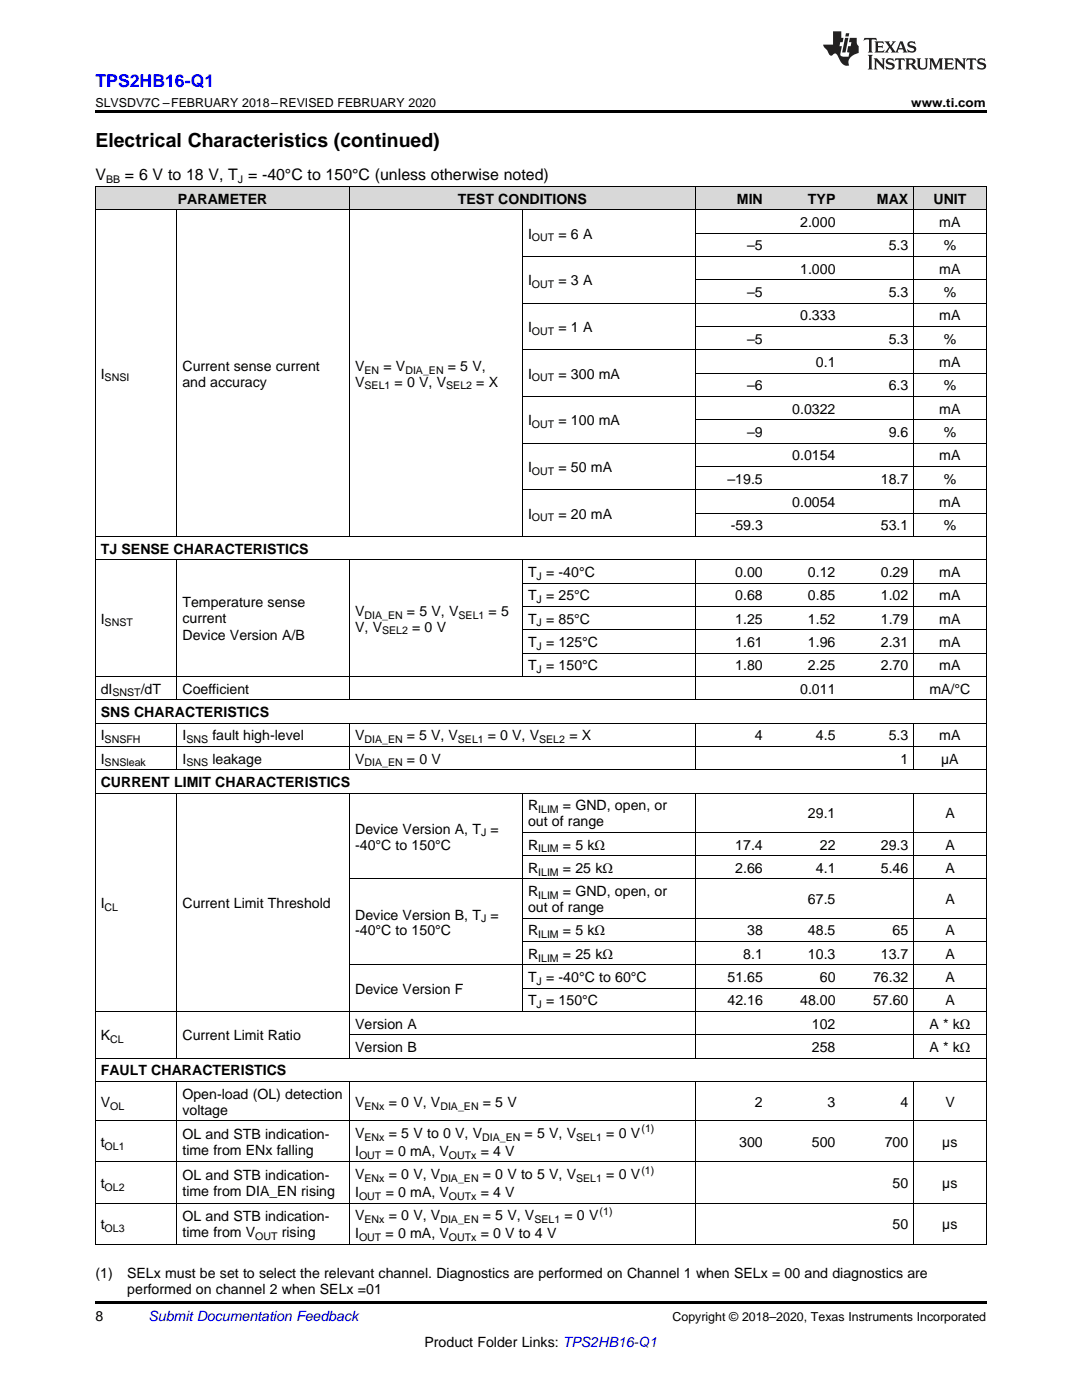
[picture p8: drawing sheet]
<svg xmlns="http://www.w3.org/2000/svg" width="216mm" height="279mm" viewBox="0 0 216 279" stroke-linecap="round" stroke-linejoin="round" font-family="sans-serif">
<defs><g id="words">
<text font-size="3.9" x="19" y="29.3">Electrical Characteristics (continued)</text>
<text font-size="3.5" fill="#00f" x="19" y="17.3">TPS2HB16-Q1</text>
<g font-size="3.2">
<text x="19" y="36">V</text>
<text x="24.9" y="36">= 6 V to 18 V, T = -40°C to 150°C (unless otherwise noted)</text>
</g>
<g font-size="2.8">
<text x="35.5" y="40.6">PARAMETER</text>
<text x="91.4" y="40.6">TEST CONDITIONS</text>
<text x="147" y="40.6">MIN</text>
<text x="161.2" y="40.6">TYP</text>
<text x="175" y="40.6">MAX</text>
<text x="186.3" y="40.6">UNIT</text>
<text x="105.4" y="47.6">I</text>
<text x="111.4" y="47.6">= 6 A</text>
<text x="159.7" y="45.3">2.000</text>
<text x="187.4" y="45.3">mA</text>
<text x="149.1" y="50">–5</text>
<text x="177.3" y="50">5.3</text>
<text x="188.3" y="50">%</text>
<text x="105.4" y="56.9">I</text>
<text x="111.4" y="56.9">= 3 A</text>
<text x="149.1" y="59.3">–5</text>
<text x="159.7" y="54.6">1.000</text>
<text x="177.3" y="59.3">5.3</text>
<text x="187.4" y="54.6">mA</text>
<text x="188.3" y="59.3">%</text>
<text x="159.7" y="63.9">0.333</text>
<text x="187.4" y="63.9">mA</text>
<text x="105.4" y="66.3">I</text>
<text x="111.4" y="66.3">= 1 A</text>
<text x="149.1" y="68.6">–5</text>
<text x="177.3" y="68.6">5.3</text>
<text x="188.3" y="68.6">%</text>
<text x="20.1" y="75.6">I</text>
<text x="36.4" y="74">Current sense current</text>
<text x="36.4" y="77.2">and accuracy</text>
<text x="70.9" y="74">V</text>
<text x="70.9" y="77.2">V</text>
<text x="76.5" y="74">= V</text>
<text x="78.7" y="77.2">= 0 V, V</text>
<text x="89.4" y="74">= 5 V,</text>
<text x="95" y="77.2">= X</text>
<text x="105.4" y="75.6">I</text>
<text x="111.4" y="75.6">= 300 mA</text>
<text x="149.1" y="77.9">–6</text>
<text x="162.8" y="73.2">0.1</text>
<text x="177.3" y="77.9">6.3</text>
<text x="187.4" y="73.2">mA</text>
<text x="188.3" y="77.9">%</text>
<text x="158.1" y="82.5">0.0322</text>
<text x="187.4" y="82.5">mA</text>
<text x="105.4" y="84.9">I</text>
<text x="111.4" y="84.9">= 100 mA</text>
<text x="149.1" y="87.2">–9</text>
<text x="177.3" y="87.2">9.6</text>
<text x="188.3" y="87.2">%</text>
<text x="105.4" y="94.2">I</text>
<text x="111.4" y="94.2">= 50 mA</text>
<text x="158.1" y="91.9">0.0154</text>
<text x="187.4" y="91.9">mA</text>
<text x="145.2" y="96.5">–19.5</text>
<text x="158.1" y="101.2">0.0054</text>
<text x="175.8" y="96.5">18.7</text>
<text x="187.4" y="101.2">mA</text>
<text x="188.3" y="96.5">%</text>
<text x="105.4" y="103.5">I</text>
<text x="111.4" y="103.5">= 20 mA</text>
<text x="145.8" y="105.8">-59.3</text>
<text x="175.8" y="105.8">53.1</text>
<text x="188.3" y="105.8">%</text>
<text x="20.1" y="110.5">TJ SENSE CHARACTERISTICS</text>
<text x="105.4" y="115.1">T = -40°C</text>
<text x="105.4" y="119.8">T = 25°C</text>
<text x="146.7" y="115.1">0.00</text>
<text x="146.7" y="119.8">0.68</text>
<text x="161.2" y="115.1">0.12</text>
<text x="161.2" y="119.8">0.85</text>
<text x="175.8" y="115.1">0.29</text>
<text x="175.8" y="119.8">1.02</text>
<text x="187.4" y="115.1">mA</text>
<text x="187.4" y="119.8">mA</text>
<text x="20.1" y="124.5">I</text>
<text x="36.4" y="121.1">Temperature sense</text>
<text x="36.4" y="124.2">current</text>
<text x="70.9" y="122.9">V</text>
<text x="81.2" y="122.9">= 5 V, V</text>
<text x="97.5" y="122.9">= 5</text>
<text x="105.4" y="124.5">T = 85°C</text>
<text x="146.7" y="124.5">1.25</text>
<text x="161.2" y="124.5">1.52</text>
<text x="175.8" y="124.5">1.79</text>
<text x="187.4" y="124.5">mA</text>
<text x="36.4" y="127.8">Device Version A/B</text>
<text x="70.9" y="126">V, V</text>
<text x="82.2" y="126">= 0 V</text>
<text x="105.4" y="129.1">T = 125°C</text>
<text x="146.7" y="129.1">1.61</text>
<text x="161.2" y="129.1">1.96</text>
<text x="175.8" y="129.1">2.31</text>
<text x="187.4" y="129.1">mA</text>
<text x="105.4" y="133.8">T = 150°C</text>
<text x="146.7" y="133.8">1.80</text>
<text x="161.2" y="133.8">2.25</text>
<text x="175.8" y="133.8">2.70</text>
<text x="187.4" y="133.8">mA</text>
<text x="20.1" y="138.4">dI</text>
<text x="20.1" y="143.1">SNS CHARACTERISTICS</text>
<text x="28.1" y="138.4">/dT</text>
<text x="36.4" y="138.4">Coefficient</text>
<text x="159.7" y="138.4">0.011</text>
<text x="185.5" y="138.4">mA/°C</text>
<text x="20.1" y="147.7">I</text>
<text x="36.4" y="147.7">I</text>
<text x="42.4" y="147.7">fault high-level</text>
<text x="70.9" y="147.7">V</text>
<text x="81.2" y="147.7">= 5 V, V</text>
<text x="97.3" y="147.7">= 0 V, V</text>
<text x="113.6" y="147.7">= X</text>
<text x="150.6" y="147.7">4</text>
<text x="162.8" y="147.7">4.5</text>
<text x="177.3" y="147.7">5.3</text>
<text x="187.4" y="147.7">mA</text>
<text x="20.1" y="152.4">I</text>
<text x="36.4" y="152.4">I</text>
<text x="42.4" y="152.4">leakage</text>
<text x="70.9" y="152.4">V</text>
<text x="81.2" y="152.4">= 0 V</text>
<text x="179.7" y="152.4">1</text>
<text x="187.8" y="152.4">µA</text>
<text x="20.1" y="157.1">CURRENT LIMIT CHARACTERISTICS</text>
<text x="105.4" y="161.7">R</text>
<text x="112.3" y="161.7">= GND, open, or</text>
<text x="70.9" y="166.4">Device Version A, T =</text>
<text x="105.4" y="164.9">out of range</text>
<text x="161.2" y="163.3">29.1</text>
<text x="188.6" y="163.3">A</text>
<text x="70.9" y="169.5">-40°C to 150°C</text>
<text x="105.4" y="169.5">R</text>
<text x="112.3" y="169.5">= 5 kΩ</text>
<text x="146.7" y="169.5">17.4</text>
<text x="163.6" y="169.5">22</text>
<text x="175.8" y="169.5">29.3</text>
<text x="188.6" y="169.5">A</text>
<text x="105.4" y="174.2">R</text>
<text x="105.4" y="178.9">R</text>
<text x="112.3" y="174.2">= 25 kΩ</text>
<text x="112.3" y="178.9">= GND, open, or</text>
<text x="146.7" y="174.2">2.66</text>
<text x="162.8" y="174.2">4.1</text>
<text x="175.8" y="174.2">5.46</text>
<text x="188.6" y="174.2">A</text>
<text x="20.1" y="181.2">I</text>
<text x="36.4" y="181.2">Current Limit Threshold</text>
<text x="70.9" y="183.5">Device Version B, T =</text>
<text x="105.4" y="182">out of range</text>
<text x="161.2" y="180.4">67.5</text>
<text x="188.6" y="180.4">A</text>
<text x="70.9" y="186.7">-40°C to 150°C</text>
<text x="105.4" y="186.7">R</text>
<text x="105.4" y="191.3">R</text>
<text x="112.3" y="186.7">= 5 kΩ</text>
<text x="112.3" y="191.3">= 25 kΩ</text>
<text x="148.3" y="191.3">8.1</text>
<text x="149.1" y="186.7">38</text>
<text x="161.2" y="186.7">48.5</text>
<text x="161.2" y="191.3">10.3</text>
<text x="175.8" y="191.3">13.7</text>
<text x="178.1" y="186.7">65</text>
<text x="188.6" y="186.7">A</text>
<text x="188.6" y="191.3">A</text>
<text x="105.4" y="196">T = -40°C to 60°C</text>
<text x="145.2" y="196">51.65</text>
<text x="163.6" y="196">60</text>
<text x="174.2" y="196">76.32</text>
<text x="188.6" y="196">A</text>
<text x="70.9" y="198.3">Device Version F</text>
<text x="105.4" y="200.7">T = 150°C</text>
<text x="145.2" y="200.7">42.16</text>
<text x="159.7" y="200.7">48.00</text>
<text x="174.2" y="200.7">57.60</text>
<text x="188.6" y="200.7">A</text>
<text x="20.1" y="207.6">K</text>
<text x="36.4" y="207.6">Current Limit Ratio</text>
<text x="70.9" y="205.3">Version A</text>
<text x="70.9" y="210">Version B</text>
<text x="162" y="205.3">102</text>
<text x="162" y="210">258</text>
<text x="185.5" y="205.3">A * kΩ</text>
<text x="185.5" y="210">A * kΩ</text>
<text x="20.1" y="214.6">FAULT CHARACTERISTICS</text>
<text x="20.1" y="220.9">V</text>
<text x="36.4" y="219.3">Open-load (OL) detection</text>
<text x="70.9" y="220.9">V</text>
<text x="77.6" y="220.9">= 0 V, V</text>
<text x="96.3" y="220.9">= 5 V</text>
<text x="150.6" y="220.9">2</text>
<text x="165.1" y="220.9">3</text>
<text x="179.7" y="220.9">4</text>
<text x="188.6" y="220.9">V</text>
<text x="36.4" y="222.5">voltage</text>
<text x="36.4" y="227.3">OL and STB indication-</text>
<text x="70.9" y="227.1">V</text>
<text x="77.6" y="227.1">= 5 V to 0 V, V</text>
<text x="104.7" y="227.1">= 5 V, V</text>
<text x="121" y="227.1">= 0 V</text>
<text x="20.1" y="228.9">t</text>
<text x="36.4" y="230.5">time from ENx falling</text>
<text x="70.9" y="230.7">I</text>
<text x="76.9" y="230.7">= 0 mA, V</text>
<text x="95.9" y="230.7">= 4 V</text>
<text x="147.5" y="228.9">300</text>
<text x="162" y="228.9">500</text>
<text x="176.5" y="228.9">700</text>
<text x="188" y="228.9">µs</text>
<text x="20.1" y="237.1">t</text>
<text x="36.4" y="235.5">OL and STB indication-</text>
<text x="36.4" y="238.7">time from DIA_EN rising</text>
<text x="70.9" y="235.3">V</text>
<text x="70.9" y="238.9">I</text>
<text x="77" y="238.9">= 0 mA, V</text>
<text x="77.6" y="235.3">= 0 V, V</text>
<text x="95.9" y="238.9">= 4 V</text>
<text x="96.3" y="235.3">= 0 V to 5 V, V</text>
<text x="121" y="235.3">= 0 V</text>
<text x="178.1" y="237.1">50</text>
<text x="188" y="237.1">µs</text>
<text x="20.1" y="245.3">t</text>
<text x="36.4" y="243.7">OL and STB indication-</text>
<text x="70.9" y="243.6">V</text>
<text x="77.6" y="243.6">= 0 V, V</text>
<text x="96.3" y="243.6">= 5 V, V</text>
<text x="112.6" y="243.6">= 0 V</text>
<text x="178.1" y="245.3">50</text>
<text x="188" y="245.3">µs</text>
<text x="36.4" y="246.9">time from V</text>
<text x="56.2" y="246.9">rising</text>
<text x="70.9" y="247.1">I</text>
<text x="76.9" y="247.1">= 0 mA, V</text>
<text x="95.9" y="247.1">= 0 V to 4 V</text>
<text x="19" y="255.1">(1)</text>
<text x="25.4" y="255.1">SELx must be set to select the relevant channel. Diagnostics are performed on Channel 1 when SELx = 00 and diagnostics are</text>
<text x="19" y="263.6">8</text>
<text x="25.4" y="258.2">performed on channel 2 when SELx =01</text>
<text x="84.7" y="268.9">Product Folder Links: TPS2HB16-Q1</text>
</g>
<text font-size="2.8" fill="#0000c8" x="29.6" y="263.6">Submit Documentation Feedback</text>
<g font-size="2.5">
<text x="19" y="21.4">SLVSDV7C –FEBRUARY 2018–REVISED FEBRUARY 2020</text>
<text x="181.8" y="21.4">www.ti.com</text>
<text x="134.2" y="263.6">Copyright © 2018–2020, Texas Instruments Incorporated</text>
</g>
<g font-size="2.1">
<text x="21.2" y="36.6">BB</text>
<text x="47.5" y="36.6">J</text>
<text x="106.2" y="48.2">OUT</text>
<text x="106.2" y="57.5">OUT</text>
<text x="106.2" y="66.8">OUT</text>
<text x="20.9" y="76.1">SNSI</text>
<text x="72.7" y="74.5">EN</text>
<text x="72.7" y="77.7">SEL1</text>
<text x="80.9" y="74.5">DIA_EN</text>
<text x="89" y="77.7">SEL2</text>
<text x="106.2" y="76.1">OUT</text>
<text x="106.2" y="85.4">OUT</text>
<text x="106.2" y="94.8">OUT</text>
<text x="106.2" y="104.1">OUT</text>
<text x="107.1" y="115.7">J</text>
<text x="20.9" y="125">SNST</text>
<text x="72.7" y="123.4">DIA_EN</text>
<text x="91.5" y="123.4">SEL1</text>
<text x="107.1" y="120.4">J</text>
<text x="107.1" y="125">J</text>
<text x="76.2" y="126.6">SEL2</text>
<text x="107.1" y="129.7">J</text>
<text x="107.1" y="134.3">J</text>
<text x="22.4" y="139">SNST</text>
<text x="20.9" y="148.3">SNSFH</text>
<text x="37.2" y="148.3">SNS</text>
<text x="72.7" y="148.3">DIA_EN</text>
<text x="91.4" y="148.3">SEL1</text>
<text x="107.6" y="148.3">SEL2</text>
<text x="20.9" y="153">SNSleak</text>
<text x="37.2" y="153">SNS</text>
<text x="72.7" y="153">DIA_EN</text>
<text x="96" y="166.9">J</text>
<text x="107.4" y="162.3">ILIM</text>
<text x="107.4" y="170.1">ILIM</text>
<text x="107.4" y="174.8">ILIM</text>
<text x="107.4" y="179.4">ILIM</text>
<text x="20.9" y="181.8">CL</text>
<text x="96" y="184.1">J</text>
<text x="107.4" y="187.3">ILIM</text>
<text x="107.4" y="191.9">ILIM</text>
<text x="107.1" y="196.6">J</text>
<text x="107.1" y="201.2">J</text>
<text x="22" y="208.2">CL</text>
<text x="22" y="221.4">OL</text>
<text x="72.7" y="221.4">ENx</text>
<text x="87.9" y="221.4">DIA_EN</text>
<text x="72.7" y="227.7">ENx</text>
<text x="96.2" y="227.7">DIA_EN</text>
<text x="115" y="227.7">SEL1</text>
<text x="128" y="226">(1)</text>
<text x="20.9" y="229.4">OL1</text>
<text x="71.6" y="231.2">OUT</text>
<text x="89.6" y="231.2">OUTx</text>
<text x="20.9" y="237.7">OL2</text>
<text x="71.6" y="239.5">OUT</text>
<text x="72.7" y="235.9">ENx</text>
<text x="87.9" y="235.9">DIA_EN</text>
<text x="89.6" y="239.5">OUTx</text>
<text x="115" y="235.9">SEL1</text>
<text x="128" y="234.2">(1)</text>
<text x="20.9" y="245.9">OL3</text>
<text x="72.7" y="244.1">ENx</text>
<text x="87.9" y="244.1">DIA_EN</text>
<text x="106.6" y="244.1">SEL1</text>
<text x="119.7" y="242.4">(1)</text>
<text x="50.9" y="247.5">OUT</text>
<text x="71.6" y="247.7">OUT</text>
<text x="89.6" y="247.7">OUTx</text>
</g>
</g></defs>
<g fill="#d8d8d8">
<path d="M19 37.3h16.3v4.6h-16.3z"/>
<path d="M35.3 37.3h34.5v4.6h-34.5z"/>
<path d="M69.8 37.3h34.5v4.6h-34.5z"/>
<path d="M104.3 37.3h34.5v4.6h-34.5z"/>
<path d="M138.8 37.3h14.5v4.6h-14.5z"/>
<path d="M153.3 37.3h14.5v4.6h-14.5z"/>
<path d="M167.8 37.3h14.5v4.6h-14.5z"/>
<path d="M182.3 37.3h14.5v4.6h-14.5z"/>
</g>
<path d="M19 22h177.8v.5h-177.8zM19 259.7h177.8v.5h-177.8z" fill="#000"/>
<g fill="none" stroke="#000" stroke-width=".2">
<path d="M19 37.2h177.8M19.1 37.2v211.2M69.8 37.2v69.9M138.7 37.2v69.9M182.3 37.2v69.9M196.8 37.2v211.2M19 41.9h177.8M35.3 41.9v65.2M104.3 41.9v65.2M104.3 51.2h92.5M138.8 55.8h58M138.8 46.5h58"/>
<path d="M104.3 79.1h92.5M104.3 69.8h92.5M104.3 60.5h92.5M138.8 74.5h58M138.8 65.1h58M104.3 97.7h92.5M104.3 88.4h92.5M138.8 93.1h58M138.8 83.8h58M19 111.7h177.8M19 107.1h177.8M35.3 111.8v27.9"/>
<path d="M69.8 111.8v27.9M104.3 111.8v23.2M104.3 116.4h92.5M138.7 111.8v27.9M138.8 102.4h58M182.3 111.8v27.9M19 139.6h177.8M19 135h177.8M104.3 130.3h92.5M104.3 125.7h92.5M104.3 121h92.5M19 158.3h177.8"/>
<path d="M19 153.6h177.8M19 149h177.8M19 144.3h177.8M35.3 144.4v9.3M35.3 158.3v52.9M69.8 144.4v9.3M69.8 158.3v52.9M104.3 158.3v43.6M138.7 144.4v9.3M138.7 158.3v52.9M182.3 144.4v9.3M182.3 158.3v52.9"/>
<path d="M69.8 175.4h127M104.3 170.8h92.5M104.3 166.1h92.5M69.8 192.6h127M104.3 197.2h92.5M104.3 187.9h92.5M104.3 183.3h92.5M19 215.8h177.8M19 211.2h177.8M19 201.9h177.8M35.3 215.9v32.5M69.8 215.9v32.5"/>
<path d="M69.8 206.5h127M138.7 215.9v32.5M182.3 215.9v32.5M19 231.9h177.8M19 223.7h177.8M19 248.3h177.8M19 240.1h177.8"/>
</g>
<g fill="#231f20">
<path d="M172.5 7.6l-.1 .5 .4-.2h.6v.1v2.1l-.2 .4h.9l-.2-.4v-2.1l.1-.1h.5l.5 .2-.2-.5zM174.5 8.3l.2 .3v1.5l-.2 .4h1.8l.2-.6a1.04 1.04 0 0 1-1.3 .2v-.7h.6l.3 .2v-.6l-.3 .2h-.6v-.6l.8-.1 .4 .3-.2-.5zM176.5 8.3l.9 1.1-.9 1.1h.8l-.2-.2 .4-.7 .5 .7-.2 .2h1.5l-.2-.2 .2-.4h.9l.1 .4-.2 .2h1l-.3-.3-.7-1.9h-.5l-.9 2-.8-1 .9-1h-.8l.1 .3-.4 .5-.3-.6 .1-.2zM179.7 8.6l.4 1h-.7zM181.3 8.4a.63 .63 0 0 0-.2 .7 .63 .63 0 0 0 .6 .4l.6 .2 .1 .2a.75 .75 0 0 1-.7 .4 .75 .75 0 0 1-.6-.5l.1 .7 .1-.1a1.11 1.11 0 0 0 1.5-.6 1.13 1.13 0 0 0-1.2-.8l-.1-.4a1.04 1.04 0 0 1 1.2 .2l-.2-.5-.2 .1-.4-.2zM173.2 10.9l.2 .4v2.2l-.2 .4h1l-.3-.4v-2.2l.3-.4zM174.3 11.6l.3 .4v1.5l-.3 .4h.8l-.2-.4v-1.3l1.5 1.7v-1.9l.2-.4h-.7l.2 .4v.9l-1.1-1.3zM177 11.8a.62 .62 0 0 0-.2 .7 .62 .62 0 0 0 .6 .4l.6 .1 .1 .3a.76 .76 0 0 1-.7 .3 .76 .76 0 0 1-.7-.4l.2 .7 .1-.1a1.11 1.11 0 0 0 1.5-.6 1.13 1.13 0 0 0-1.2-.8l-.1-.4a1.04 1.04 0 0 1 1.2 .2l-.2-.6-.2 .1-.5-.1zM178.7 11.6l-.2 .6a.61 .61 0 0 1 .8-.3v1.6l-.2 .4h.9l-.2-.4v-1.6a.63 .63 0 0 1 .7 .3l-.1-.6zM180.6 11.6l.3 .4v1.5l-.3 .4h1l-.2-.2-.1-.8 .6 .2a.76 .76 0 0 0 1.2 .7l-1-1a.58 .58 0 0 0 .6-.5 .58 .58 0 0 0-.5-.6zM181.4 11.9h.1a.45 .45 0 0 1 .5 .1 .45 .45 0 0 1 .1 .5l-.8 .2zM182.9 11.6l.2 .2a2.17 2.17 0 0 0 .3 1.9 .99 .99 0 0 0 1.6-.6v-1.1l.2-.4h-.7l.2 .2a1.92 1.92 0 0 1-.2 1.8 .6 .6 0 0 1-.9-.5v-1.1l.2-.4zM185.4 11.6l.2 .4v1.5l-.2 .4h.7l-.2-.4v-1.4l.8 1.8 .8-1.8v1.4l-.2 .4h.9l-.2-.4v-1.5l.2-.4h-.8l-.6 1.5-.6-1.5zM188.4 11.6l.2 .4v1.5l-.2 .4h1.8l.1-.6a1.04 1.04 0 0 1-1.2 .1v-.6h.5l.4 .2v-.6l-.4 .2h-.5v-.7h.8l.3 .3-.1-.6zM190.5 11.6l.2 .4v1.5l-.2 .4h.7l-.2-.4v-1.3l1.5 1.7v-1.9l.2-.4h-.7l.2 .4v.9l-1.1-1.3zM192.9 11.6l-.1 .6a.61 .61 0 0 1 .7-.3l.1 1.6-.3 .4h1l-.3-.4 .1-1.6a.63 .63 0 0 1 .7 .3l-.1-.6zM195.2 11.8a.62 .62 0 0 0-.2 .7 .62 .62 0 0 0 .6 .4l.6 .1 .1 .3a.76 .76 0 0 1-.7 .3 .76 .76 0 0 1-.6-.4l.1 .7 .1-.1a1.11 1.11 0 0 0 1.6-.6 1.13 1.13 0 0 0-1.3-.8l-.1-.4a1.04 1.04 0 0 1 1.2 .2l-.1-.6-.2 .1-.5-.1z"/>
<path d="M166.2 6.3v2.6h-1.9v.4l.8 .9a.91 .91 0 0 0 1 .8 .56 .56 0 0 1 .5-.3 .56 .56 0 0 1 .5 .3l.4 .8a1.53 1.53 0 0 0 1.9 1.2 1.54 1.54 0 0 1 1-2.1l.9-.3v-1.4a1.52 1.52 0 0 1-.4-1.6h-1.3l-.2 .8h.5l-.2 .8h-.5l-.1 1v.2l.4 .1-.2 .8a1.93 1.93 0 0 1-1.6-.3l.3-1.8h-.5l.2-.8h.4l.2-.8h-.4v-1.3zM168.6 7.6l-.6 2.9h.7l.6-2.9zM168.8 6.6l-.1 .7h.6l.2-.7z"/>
</g>
<use href="#words"/>
</svg>
